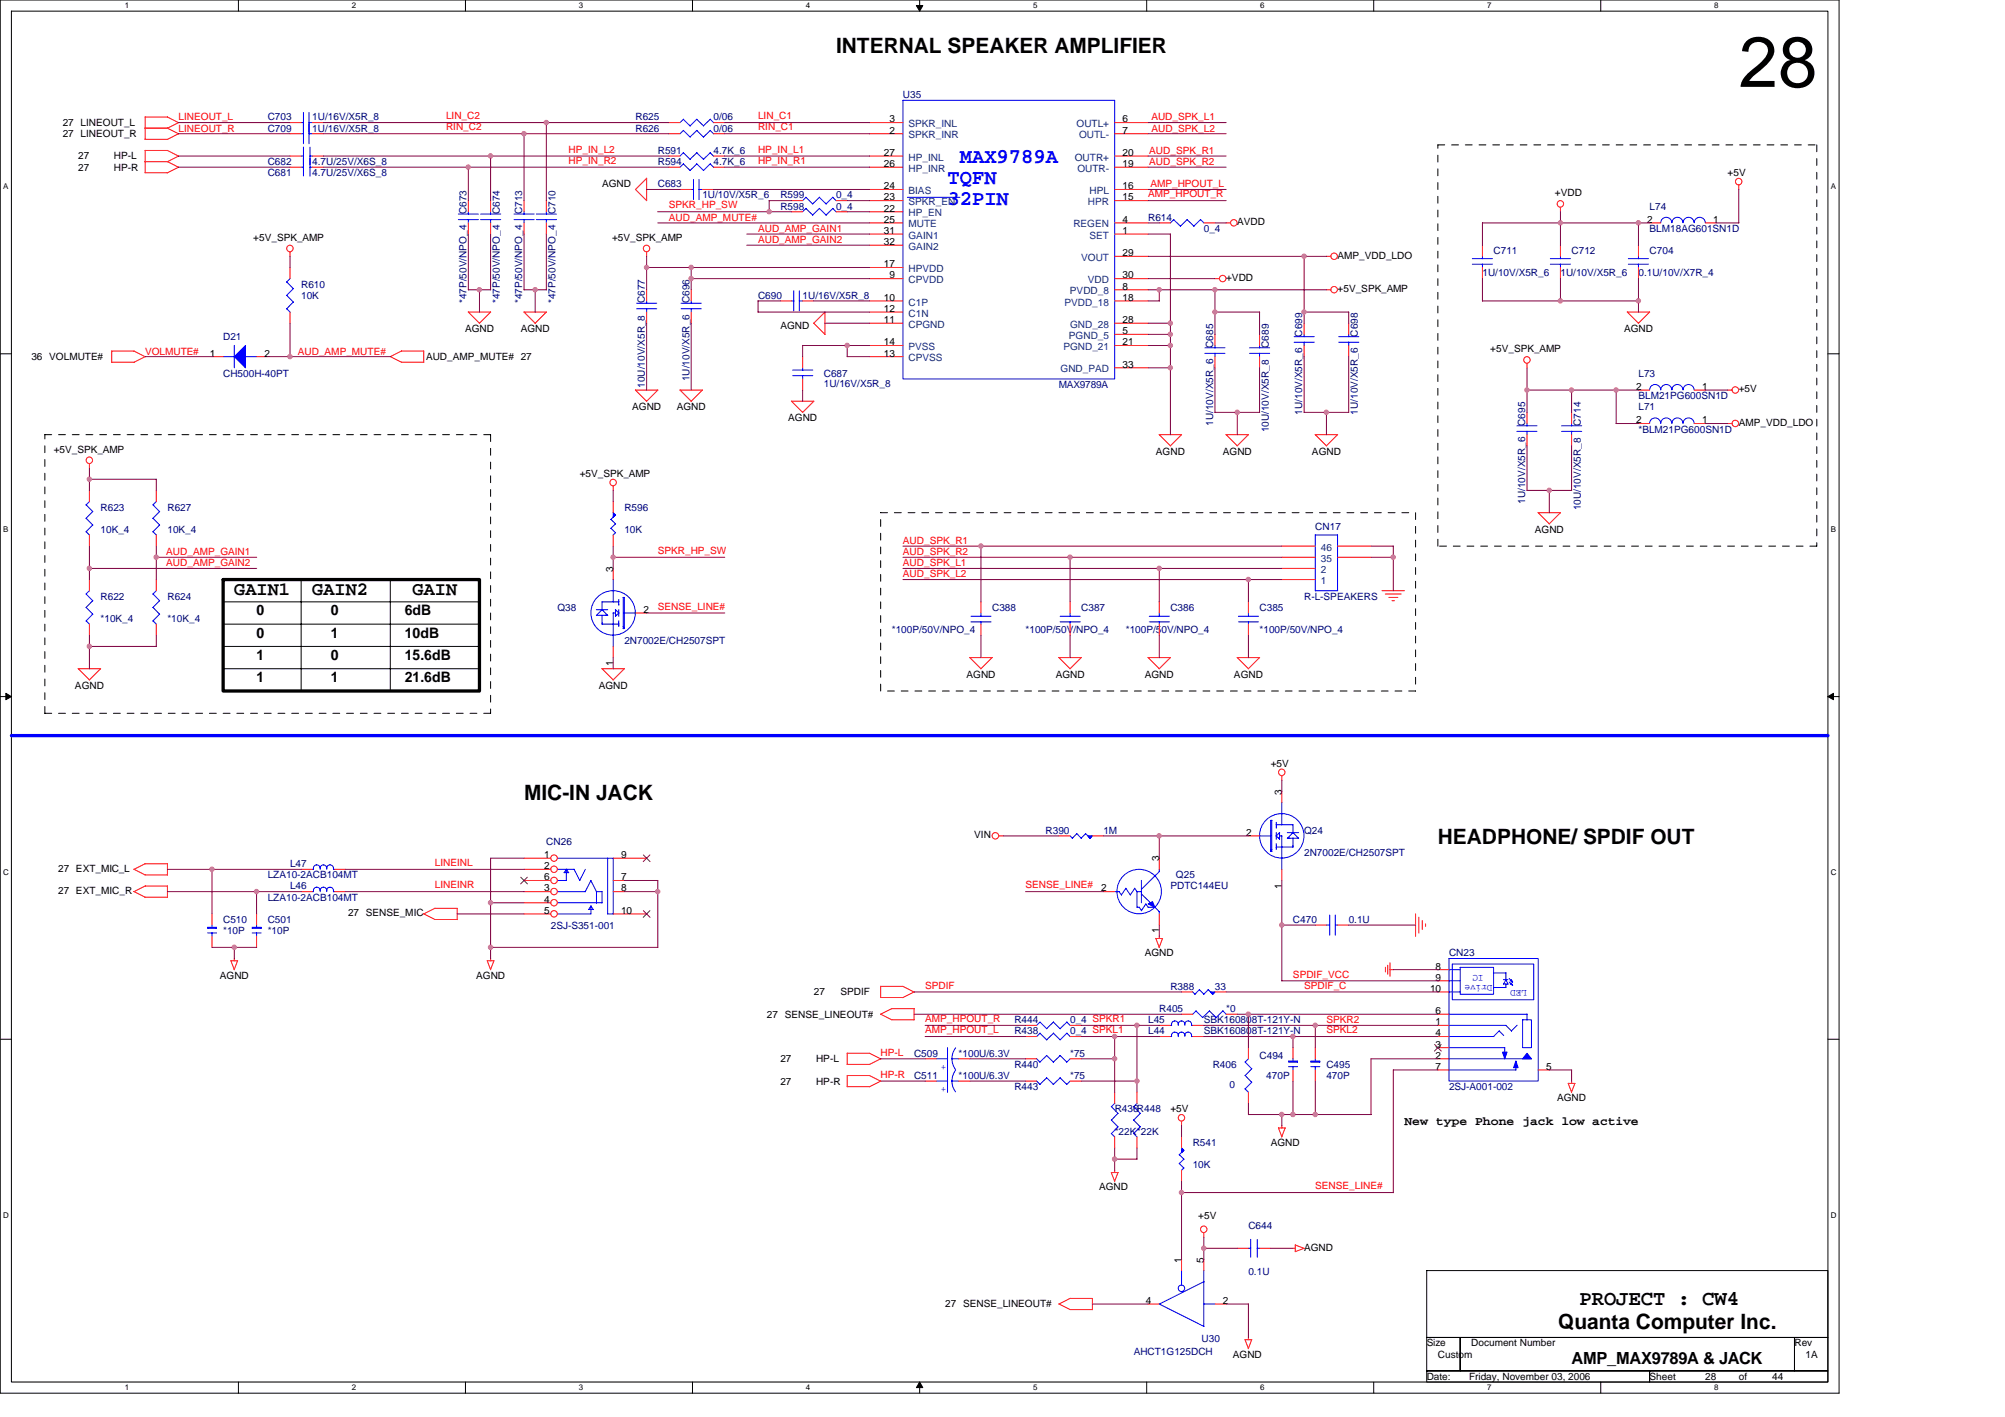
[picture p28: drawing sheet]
<svg xmlns="http://www.w3.org/2000/svg" width="297mm" height="210mm" viewBox="0 0 297 210" stroke-linecap="round" stroke-linejoin="round" font-family="sans-serif">
<defs><g id="words">
<text font-size="10.6" x="257.6" y="12.9">28</text>
<g font-size="3.1">
<text x="123.9" y="7.9">INTERNAL SPEAKER AMPLIFIER</text>
<text x="77.6" y="118.5">MIC-IN JACK</text>
<text x="213" y="125.1">HEADPHONE/ SPDIF OUT</text>
<text x="230.8" y="196.9">Quanta Computer Inc.</text>
<text x="234" y="193.3">PROJECT : CW4</text>
</g>
<g font-size="3.1" fill="#00f">
<text x="140.4" y="27.3">TQFN</text>
<text x="142.2" y="24.1">MAX9789A</text>
<text x="140.4" y="30.4">32PIN</text>
</g>
<g font-size="2.8">
<text x="34.7" y="88.2">GAIN1</text>
<text x="46.3" y="88.2">GAIN2</text>
<text x="61.1" y="88.2">GAIN</text>
</g>
<text font-size="2.5" x="232.8" y="202.1">AMP_MAX9789A &amp; JACK</text>
<g font-size="2.1">
<text x="38" y="94.4">0</text>
<text x="38" y="91.1">0</text>
<text x="49" y="94.4">1</text>
<text x="49" y="91.1">0</text>
<text x="60" y="94.4">10dB</text>
<text x="60" y="91.1">6dB</text>
<text x="38" y="101">1</text>
<text x="38" y="97.7">1</text>
<text x="49" y="101">1</text>
<text x="49" y="97.7">0</text>
<text x="60" y="101">21.6dB</text>
<text x="60" y="97.7">15.6dB</text>
</g>
<text font-size="1.8" x="208.1" y="166.6">New type Phone jack low active</text>
<g font-size="1.5" fill="#f00">
<text x="26.5" y="17.8">LINEOUT_L</text>
<text x="66.1" y="17.7">LIN_C2</text>
<text x="112.3" y="17.7">LIN_C1</text>
<text x="170.6" y="17.8">AUD_SPK_L1</text>
<text x="26.5" y="19.5">LINEOUT_R</text>
<text x="66.1" y="19.3">RIN_C2</text>
<text x="84.2" y="22.6">HP_IN_L2</text>
<text x="112.3" y="22.6">HP_IN_L1</text>
<text x="112.3" y="19.3">RIN_C1</text>
<text x="170.3" y="22.8">AUD_SPK_R1</text>
<text x="170.6" y="19.5">AUD_SPK_L2</text>
<text x="84.2" y="24.3">HP_IN_R2</text>
<text x="112.3" y="24.3">HP_IN_R1</text>
<text x="170.1" y="29.2">AMP_HPOUT_R</text>
<text x="170.3" y="24.4">AUD_SPK_R2</text>
<text x="170.4" y="27.7">AMP_HPOUT_L</text>
<text x="99.1" y="30.9">SPKR_HP_SW</text>
<text x="99.1" y="32.7">AUD_AMP_MUTE#</text>
<text x="112.3" y="34.4">AUD_AMP_GAIN1</text>
<text x="112.3" y="36">AUD_AMP_GAIN2</text>
<text x="21.5" y="52.5">VOLMUTE#</text>
<text x="44.1" y="52.5">AUD_AMP_MUTE#</text>
<text x="24.6" y="82.2">AUD_AMP_GAIN1</text>
<text x="24.6" y="83.9">AUD_AMP_GAIN2</text>
<text x="97.4" y="82.1">SPKR_HP_SW</text>
<text x="133.8" y="80.6">AUD_SPK_R1</text>
<text x="133.8" y="82.2">AUD_SPK_R2</text>
<text x="133.8" y="83.9">AUD_SPK_L1</text>
<text x="133.8" y="85.5">AUD_SPK_L2</text>
<text x="97.4" y="90.3">SENSE_LINE#</text>
<text x="64.4" y="128.3">LINEINL</text>
<text x="64.4" y="131.6">LINEINR</text>
<text x="151.9" y="131.6">SENSE_LINE#</text>
<text x="137.1" y="146.5">SPDIF</text>
<text x="191.6" y="144.8">SPDIF_VCC</text>
<text x="193.2" y="146.5">SPDIF_C</text>
<text x="137.1" y="151.4">AMP_HPOUT_R</text>
<text x="137.1" y="153.1">AMP_HPOUT_L</text>
<text x="196.5" y="151.6">SPKR2</text>
<text x="196.5" y="153.1">SPKL2</text>
<text x="130.5" y="156.4">HP-L</text>
<text x="130.5" y="159.7">HP-R</text>
<text x="194.9" y="176.2">SENSE_LINE#</text>
</g>
<g font-size="1.5" fill="#000080">
<text x="39.7" y="17.8">C703</text>
<text x="46.3" y="17.8">1U/16V/X5R_8</text>
<text x="94.1" y="17.8">R625</text>
<text x="105.7" y="17.8">0/06</text>
<text x="133.8" y="14.5">U35</text>
<text x="39.7" y="19.5">C709</text>
<text x="46.3" y="19.5">1U/16V/X5R_8</text>
<text x="94.1" y="19.5">R626</text>
<text x="97.4" y="22.8">R591</text>
<text x="105.7" y="22.8">4.7K_6</text>
<text x="105.7" y="19.5">0/06</text>
<text x="39.7" y="24.4">C682</text>
<text x="39.7" y="26.1">C681</text>
<text x="46.3" y="24.4">4.7U/25V/X6S_8</text>
<text x="46.3" y="26.1">4.7U/25V/X6S_8</text>
<text x="97.4" y="24.4">R594</text>
<text x="97.4" y="27.7">C683</text>
<text x="104.1" y="29.4">1U/10V/X5R_6</text>
<text x="105.7" y="24.4">4.7K_6</text>
<text x="115.6" y="29.4">R599</text>
<text x="123.9" y="29.4">0_4</text>
<text x="69.1" y="31.7" transform="rotate(-90 69.1 31.7)">C673</text>
<text x="74.1" y="31.7" transform="rotate(-90 74.1 31.7)">C674</text>
<text x="77.4" y="31.7" transform="rotate(-90 77.4 31.7)">C713</text>
<text x="82.3" y="31.7" transform="rotate(-90 82.3 31.7)">C710</text>
<text x="115.6" y="31.1">R598</text>
<text x="123.9" y="31.1">0_4</text>
<text x="170.1" y="32.7">R614</text>
<text x="178.3" y="34.4">0_4</text>
<text x="244.4" y="31.1">L74</text>
<text x="244.4" y="34.4">BLM18AG601SN1D</text>
<text x="219.6" y="41">1U/10V/X5R_6</text>
<text x="221.3" y="37.7">C711</text>
<text x="231.2" y="41">1U/10V/X5R_6</text>
<text x="232.8" y="37.7">C712</text>
<text x="242.7" y="41">0.1U/10V/X7R_4</text>
<text x="244.4" y="37.7">C704</text>
<text x="44.6" y="42.6">R610</text>
<text x="44.6" y="44.3">10K</text>
<text x="69.1" y="44.9" transform="rotate(-90 69.1 44.9)">*47P/50V/NPO_4</text>
<text x="74.1" y="44.9" transform="rotate(-90 74.1 44.9)">*47P/50V/NPO_4</text>
<text x="77.4" y="44.9" transform="rotate(-90 77.4 44.9)">*47P/50V/NPO_4</text>
<text x="82.3" y="44.9" transform="rotate(-90 82.3 44.9)">*47P/50V/NPO_4</text>
<text x="95.5" y="44.9" transform="rotate(-90 95.5 44.9)">C677</text>
<text x="102.1" y="44.9" transform="rotate(-90 102.1 44.9)">C696</text>
<text x="112.3" y="44.3">C690</text>
<text x="118.9" y="44.3">1U/16V/X5R_8</text>
<text x="33.1" y="50.4">D21</text>
<text x="179.7" y="51.5" transform="rotate(-90 179.7 51.5)">C685</text>
<text x="188" y="51.5" transform="rotate(-90 188 51.5)">C689</text>
<text x="192.9" y="49.9" transform="rotate(-90 192.9 49.9)">C699</text>
<text x="201.2" y="49.9" transform="rotate(-90 201.2 49.9)">C698</text>
<text x="33.1" y="55.8">CH500H-40PT</text>
<text x="95.5" y="57.4" transform="rotate(-90 95.5 57.4)">10U/10V/X5R_8</text>
<text x="102.1" y="56.5" transform="rotate(-90 102.1 56.5)">1U/10V/X5R_6</text>
<text x="122" y="55.8">C687</text>
<text x="122" y="57.3">1U/16V/X5R_8</text>
<text x="156.9" y="57.5">MAX9789A</text>
<text x="242.7" y="55.8">L73</text>
<text x="242.7" y="59.1">BLM21PG600SN1D</text>
<text x="179.7" y="63.1" transform="rotate(-90 179.7 63.1)">1U/10V/X5R_6</text>
<text x="188" y="64.1" transform="rotate(-90 188 64.1)">10U/10V/X5R_8</text>
<text x="192.9" y="61.4" transform="rotate(-90 192.9 61.4)">1U/10V/X5R_6</text>
<text x="201.2" y="61.4" transform="rotate(-90 201.2 61.4)">1U/10V/X5R_6</text>
<text x="226" y="63.1" transform="rotate(-90 226 63.1)">C695</text>
<text x="234.2" y="63.1" transform="rotate(-90 234.2 63.1)">C714</text>
<text x="242.7" y="60.8">L71</text>
<text x="242.7" y="64.1">*BLM21PG600SN1D</text>
<text x="14.9" y="75.6">R623</text>
<text x="24.8" y="75.6">R627</text>
<text x="92.5" y="75.6">R596</text>
<text x="226" y="74.6" transform="rotate(-90 226 74.6)">1U/10V/X5R_6</text>
<text x="234.2" y="75.6" transform="rotate(-90 234.2 75.6)">10U/10V/X5R_8</text>
<text x="14.9" y="78.9">10K_4</text>
<text x="24.8" y="78.9">10K_4</text>
<text x="92.5" y="78.9">10K</text>
<text x="194.9" y="78.4">CN17</text>
<text x="14.9" y="88.8">R622</text>
<text x="24.8" y="88.8">R624</text>
<text x="193.2" y="88.8">R-L-SPEAKERS</text>
<text x="14.9" y="92.1">*10K_4</text>
<text x="24.8" y="92.1">*10K_4</text>
<text x="82.6" y="90.5">Q38</text>
<text x="92.5" y="95.4">2N7002E/CH2507SPT</text>
<text x="132.1" y="93.8">*100P/50V/NPO_4</text>
<text x="147" y="90.5">C388</text>
<text x="151.9" y="93.8">*100P/50V/NPO_4</text>
<text x="160.2" y="90.5">C387</text>
<text x="166.8" y="93.8">*100P/50V/NPO_4</text>
<text x="173.4" y="90.5">C386</text>
<text x="186.6" y="90.5">C385</text>
<text x="186.6" y="93.8">*100P/50V/NPO_4</text>
<text x="80.9" y="125.2">CN26</text>
<text x="154.9" y="123.5">R390</text>
<text x="163.5" y="123.5">1M</text>
<text x="193.2" y="123.5">Q24</text>
<text x="39.7" y="130.1">LZA10-2ACB104MT</text>
<text x="43" y="128.5">L47</text>
<text x="43" y="131.8">L46</text>
<text x="173.4" y="131.8">PDTC144EU</text>
<text x="174.2" y="130.1">Q25</text>
<text x="193.2" y="126.8">2N7002E/CH2507SPT</text>
<text x="33.1" y="136.7">C510</text>
<text x="39.7" y="136.7">C501</text>
<text x="39.7" y="133.4">LZA10-2ACB104MT</text>
<text x="81.6" y="137.5">2SJ-S351-001</text>
<text x="191.6" y="136.7">C470</text>
<text x="199.8" y="136.7">0.1U</text>
<text x="33.1" y="138.4">*10P</text>
<text x="39.7" y="138.4">*10P</text>
<text x="214.7" y="141.7">CN23</text>
<text x="171.7" y="149.9">R405</text>
<text x="173.4" y="146.6">R388</text>
<text x="180" y="146.6">33</text>
<text x="181.6" y="149.9">*0</text>
<text x="150.3" y="151.6">R444</text>
<text x="150.3" y="153.2">R438</text>
<text x="158.5" y="151.6">0_4 SPKR1</text>
<text x="158.5" y="153.2">0_4 SPKL1</text>
<text x="170.1" y="153.2">L44</text>
<text x="170.1" y="151.6">L45</text>
<text x="178.3" y="153.2">SBK160808T-121Y-N</text>
<text x="178.3" y="151.6">SBK160808T-121Y-N</text>
<text x="135.4" y="156.5">C509</text>
<text x="135.4" y="159.8">C511</text>
<text x="142" y="156.5">*100U/6.3V</text>
<text x="142" y="159.8">*100U/6.3V</text>
<text x="150.3" y="161.5">R443</text>
<text x="150.3" y="158.2">R440</text>
<text x="158.5" y="159.8">*75</text>
<text x="158.5" y="156.5">*75</text>
<text x="179.7" y="158.2">R406</text>
<text x="182.1" y="161.1">0</text>
<text x="186.6" y="156.9">C494</text>
<text x="187.6" y="159.8">470P</text>
<text x="196.5" y="158.2">C495</text>
<text x="196.5" y="159.8">470P</text>
<text x="214.7" y="161.5">2SJ-A001-002</text>
<text x="165.1" y="164.8">R436R448</text>
<text x="165.1" y="168.1">*22K*22K</text>
<text x="176.7" y="169.7">R541</text>
<text x="176.7" y="173">10K</text>
<text x="185" y="182.1">C644</text>
<text x="185" y="188.9">0.1U</text>
<text x="168" y="200.8">AHCT1G125DCH</text>
<text x="178" y="198.8">U30</text>
</g>
<g font-size="1.5">
<text x="9.3" y="18.7">27 LINEOUT_L</text>
<text x="9.3" y="20.3">27 LINEOUT_R</text>
<text x="11.6" y="23.6">27</text>
<text x="16.9" y="23.6">HP-L</text>
<text x="131" y="23.1">27</text>
<text x="131.8" y="18.1">3</text>
<text x="131.8" y="19.8">2</text>
<text x="166.3" y="18.1">6</text>
<text x="166.3" y="19.8">7</text>
<text x="166.3" y="23.1">20</text>
<text x="11.6" y="25.3">27</text>
<text x="16.9" y="25.3">HP-R</text>
<text x="89.2" y="27.7">AGND</text>
<text x="131" y="24.7">26</text>
<text x="131" y="28">24</text>
<text x="131" y="29.7">23</text>
<text x="166.3" y="24.7">19</text>
<text x="166.3" y="28">16</text>
<text x="166.3" y="29.7">15</text>
<text x="230.4" y="29.1">+VDD</text>
<text x="255.9" y="26.1">+5V</text>
<text x="37.5" y="35.7">+5V_SPK_AMP</text>
<text x="90.7" y="35.7">+5V_SPK_AMP</text>
<text x="131" y="31.3">22</text>
<text x="131" y="33">25</text>
<text x="131" y="34.6">31</text>
<text x="166.3" y="33">4</text>
<text x="166.3" y="34.6">1</text>
<text x="183.3" y="33.4">AVDD</text>
<text x="244" y="33">2</text>
<text x="253.8" y="33">1</text>
<text x="131" y="36.3">32</text>
<text x="131" y="39.6">17</text>
<text x="131.8" y="41.3">9</text>
<text x="166.3" y="38">29</text>
<text x="166.3" y="41.3">30</text>
<text x="181.6" y="41.6">+VDD</text>
<text x="198.2" y="38.3">AMP_VDD_LDO</text>
<text x="131" y="44.6">10</text>
<text x="131" y="46.2">12</text>
<text x="131" y="47.9">11</text>
<text x="166.3" y="42.9">8</text>
<text x="166.3" y="44.6">18</text>
<text x="166.3" y="47.9">28</text>
<text x="198.2" y="43.3">+5V_SPK_AMP</text>
<text x="4.7" y="53.3">36 VOLMUTE#</text>
<text x="31.1" y="52.8">1</text>
<text x="39.2" y="52.8">2</text>
<text x="63.1" y="53.3">AUD_AMP_MUTE# 27</text>
<text x="68.9" y="49.2">AGND</text>
<text x="77.1" y="49.2">AGND</text>
<text x="115.6" y="48.7">AGND</text>
<text x="131" y="51.2">14</text>
<text x="131" y="52.8">13</text>
<text x="166.3" y="49.5">5</text>
<text x="166.3" y="51.2">21</text>
<text x="220.8" y="52.2">+5V_SPK_AMP</text>
<text x="240.6" y="49.2">AGND</text>
<text x="166.3" y="54.5">33</text>
<text x="242.4" y="57.8">2</text>
<text x="252.2" y="57.8">1</text>
<text x="257.6" y="58.1">+5V</text>
<text x="93.7" y="60.8">AGND</text>
<text x="100.3" y="60.8">AGND</text>
<text x="116.8" y="62.4">AGND</text>
<text x="242.4" y="62.7">2</text>
<text x="252.2" y="62.7">1</text>
<text x="257.6" y="63.1">AMP_VDD_LDO</text>
<text x="8" y="67">+5V_SPK_AMP</text>
<text x="85.9" y="70.7">+5V_SPK_AMP</text>
<text x="171.3" y="67.4">AGND</text>
<text x="181.2" y="67.4">AGND</text>
<text x="194.4" y="67.4">AGND</text>
<text x="227.4" y="78.9">AGND</text>
<text x="90.8" y="84.7" transform="rotate(-90 90.8 84.7)">3</text>
<text x="95.3" y="90.8">2</text>
<text x="90.8" y="98.6" transform="rotate(-90 90.8 98.6)">1</text>
<text x="143.2" y="100.4">AGND</text>
<text x="156.4" y="100.4">AGND</text>
<text x="169.6" y="100.4">AGND</text>
<text x="182.8" y="100.4">AGND</text>
<text x="11.1" y="102">AGND</text>
<text x="88.7" y="102">AGND</text>
<text x="188.3" y="113.6">+5V</text>
<text x="189.9" y="117.7" transform="rotate(-90 189.9 117.7)">3</text>
<text x="144.3" y="124.2">VIN</text>
<text x="184.6" y="123.8">2</text>
<text x="8.6" y="129.1">27 EXT_MIC_L</text>
<text x="80.6" y="127.1">1</text>
<text x="80.6" y="128.8">2</text>
<text x="80.6" y="130.4">6</text>
<text x="92" y="127.1">9</text>
<text x="92" y="130.4">7</text>
<text x="171.7" y="127.6" transform="rotate(-90 171.7 127.6)">3</text>
<text x="189.9" y="131.7" transform="rotate(-90 189.9 131.7)">1</text>
<text x="8.6" y="132.4">27 EXT_MIC_R</text>
<text x="51.6" y="135.7">27 SENSE_MIC</text>
<text x="80.6" y="132.1">3</text>
<text x="80.6" y="133.7">4</text>
<text x="80.6" y="135.4">5</text>
<text x="92" y="135.4">10</text>
<text x="92" y="132.1">8</text>
<text x="163.1" y="132.1">2</text>
<text x="169.6" y="141.7">AGND</text>
<text x="171.7" y="138.3" transform="rotate(-90 171.7 138.3)">1</text>
<text x="212.7" y="143.6">8</text>
<text x="32.6" y="145">AGND</text>
<text x="70.5" y="145">AGND</text>
<text x="120.6" y="147.4">27</text>
<text x="124.5" y="147.4">SPDIF</text>
<text x="211.9" y="146.9">10</text>
<text x="212.7" y="145.3">9</text>
<text x="113.6" y="150.7">27 SENSE_LINEOUT#</text>
<text x="212.7" y="151.9">1</text>
<text x="212.7" y="155.2">3</text>
<text x="212.7" y="153.5">4</text>
<text x="212.7" y="150.2">6</text>
<text x="115.6" y="160.7">27</text>
<text x="115.6" y="157.4">27</text>
<text x="120.9" y="160.7">HP-R</text>
<text x="120.9" y="157.4">HP-L</text>
<text x="212.7" y="156.8">2</text>
<text x="212.7" y="158.5">7</text>
<text x="229" y="158.5">5</text>
<text x="173.4" y="164.8">+5V</text>
<text x="230.7" y="163.1">AGND</text>
<text x="188.3" y="169.7">AGND</text>
<text x="162.8" y="176.3">AGND</text>
<text x="177.5" y="180.6">+5V</text>
<text x="193.2" y="185.3">AGND</text>
<text x="175" y="187" transform="rotate(-90 175 187)">1</text>
<text x="178.3" y="187" transform="rotate(-90 178.3 187)">5</text>
<text x="140" y="193.7">27 SENSE_LINEOUT#</text>
<text x="169.8" y="193.1">4</text>
<text x="181.2" y="193.1">2</text>
<text x="182.6" y="201.1">AGND</text>
<text x="211.4" y="199.5">Size</text>
<text x="213" y="201.1">Custom</text>
<text x="218" y="199.5">Document Number</text>
<text x="265.8" y="199.5">Rev</text>
<text x="267.5" y="201.1">1A</text>
<text x="211.4" y="204.4">Date:</text>
<text x="217.6" y="204.4">Friday, November 03, 2006</text>
<text x="244.4" y="204.4">Sheet</text>
<text x="252.6" y="204.4">28</text>
<text x="257.6" y="204.4">of</text>
<text x="262.5" y="204.4">44</text>
</g>
<g font-size="1.5" fill="#004080">
<text x="134.6" y="18.8">SPKR_INL</text>
<text x="134.6" y="20.5">SPKR_INR</text>
<text x="134.6" y="23.8">HP_INL</text>
<text x="159.2" y="23.8">OUTR+</text>
<text x="159.5" y="18.8">OUTL+</text>
<text x="159.9" y="20.5">OUTL-</text>
<text x="134.6" y="25.4">HP_INR</text>
<text x="134.6" y="28.7">BIAS</text>
<text x="159.6" y="25.4">OUTR-</text>
<text x="161.4" y="28.7">HPL</text>
<text x="134.6" y="30.4">SPKR_EN</text>
<text x="134.6" y="32">HP_EN</text>
<text x="134.6" y="33.7">MUTE</text>
<text x="134.6" y="35.3">GAIN1</text>
<text x="159" y="33.7">REGEN</text>
<text x="161.2" y="30.4">HPR</text>
<text x="161.4" y="35.3">SET</text>
<text x="134.6" y="37">GAIN2</text>
<text x="134.6" y="40.3">HPVDD</text>
<text x="134.6" y="42">CPVDD</text>
<text x="160.2" y="38.7">VOUT</text>
<text x="161.2" y="42">VDD</text>
<text x="134.6" y="45.3">C1P</text>
<text x="134.6" y="46.9">C1N</text>
<text x="157.7" y="45.3">PVDD_18</text>
<text x="158.5" y="43.6">PVDD_8</text>
<text x="134.6" y="48.6">CPGND</text>
<text x="134.6" y="51.9">PVSS</text>
<text x="134.6" y="53.5">CPVSS</text>
<text x="157.5" y="51.9">PGND_21</text>
<text x="158.4" y="50.2">PGND_5</text>
<text x="158.5" y="48.6">GND_28</text>
<text x="157.1" y="55.2">GND_PAD</text>
<text x="195.7" y="83.2">35</text>
<text x="195.7" y="81.6">46</text>
<text x="195.7" y="86.5">1</text>
<text x="195.7" y="84.9">2</text>
</g>
<g font-size="1.5" fill="#00f">
<text x="219.8" y="144.4" transform="rotate(180 219.8 144.4)">IC</text>
<text x="221.1" y="145.9" transform="rotate(180 221.1 145.9)">Drive</text>
<text x="226.2" y="146.7" transform="rotate(180 226.2 146.7)">LED</text>
<text x="140.2" y="161.8" transform="rotate(-90 140.2 161.8)">+</text>
<text x="140.2" y="158.5" transform="rotate(-90 140.2 158.5)">+</text>
</g>
<g font-size="1.2">
<text x="18.5" y="1.2">1</text>
<text x="52.1" y="1.2">2</text>
<text x="85.8" y="1.2">3</text>
<text x="119.4" y="1.2">4</text>
<text x="153.1" y="1.2">5</text>
<text x="186.7" y="1.2">6</text>
<text x="220.3" y="1.2">7</text>
<text x="254" y="1.2">8</text>
<text x=".5" y="28.1">A</text>
<text x="271.2" y="28.1">A</text>
<text x=".5" y="78.8">B</text>
<text x="271.2" y="78.8">B</text>
<text x=".5" y="129.6">C</text>
<text x="271.2" y="129.6">C</text>
<text x=".5" y="180.4">D</text>
<text x="271.2" y="180.4">D</text>
<text x="18.5" y="205.9">1</text>
<text x="52.1" y="205.9">2</text>
<text x="85.8" y="205.9">3</text>
<text x="119.4" y="205.9">4</text>
<text x="153.1" y="205.9">5</text>
<text x="186.7" y="205.9">6</text>
<text x="220.3" y="205.9">7</text>
<text x="254" y="205.9">8</text>
</g>
</g></defs>
<path d="M0 0h272.5v206.4h-272.5zM1.7 1.7h269.1v203h-269.1z" fill="none" stroke="#000" stroke-width=".15"/>
<g fill="#fff">
<path d="M18.5 .2h.6v1.3h-.6z"/>
<path d="M18.5 204.9h.6v1.3h-.6z"/>
</g>
<path d="M35.3 0v1.7M35.3 204.7v1.7" fill="none" stroke="#000" stroke-width=".15"/>
<g fill="#fff">
<path d="M52.1 .2h.7v1.3h-.7z"/>
<path d="M52.1 204.9h.7v1.3h-.7z"/>
</g>
<path d="M69 0v1.7M69 204.7v1.7" fill="none" stroke="#000" stroke-width=".15"/>
<g fill="#fff">
<path d="M85.8 .2h.6v1.3h-.6z"/>
<path d="M85.8 204.9h.6v1.3h-.6z"/>
</g>
<path d="M102.6 0v1.7M102.6 204.7v1.7" fill="none" stroke="#000" stroke-width=".15"/>
<g fill="#fff">
<path d="M119.4 .2h.6v1.3h-.6z"/>
<path d="M119.4 204.9h.6v1.3h-.6z"/>
</g>
<path d="M136.2 0v1.7M136.2 204.7v1.7" fill="none" stroke="#000" stroke-width=".15"/>
<path d="M135.8 .8h.9l-.5 .9zM136.2 204.7l.5 .8h-.9z" fill="#000" stroke="#000" stroke-width=".15"/>
<g fill="#fff">
<path d="M153.1 .2h.6v1.3h-.6z"/>
<path d="M153.1 204.9h.6v1.3h-.6z"/>
</g>
<path d="M169.9 0v1.7M169.9 204.7v1.7" fill="none" stroke="#000" stroke-width=".15"/>
<g fill="#fff">
<path d="M186.7 .2h.6v1.3h-.6z"/>
<path d="M186.7 204.9h.6v1.3h-.6z"/>
</g>
<path d="M203.5 0v1.7M203.5 204.7v1.7" fill="none" stroke="#000" stroke-width=".15"/>
<g fill="#fff">
<path d="M220.3 .2h.7v1.3h-.7z"/>
<path d="M220.3 204.9h.7v1.3h-.7z"/>
</g>
<path d="M237.1 0v1.7M237.1 204.7v1.7" fill="none" stroke="#000" stroke-width=".15"/>
<g fill="#fff">
<path d="M254 .2h.6v1.3h-.6z"/>
<path d="M254 204.9h.6v1.3h-.6z"/>
<path d="M.5 27h.7v1.3h-.7z"/>
<path d="M271.2 27h.8v1.3h-.8z"/>
<path d="M.5 77.8h.7v1.3h-.7z"/>
<path d="M271.2 77.8h.8v1.3h-.8z"/>
</g>
<path d="M0 52.4h1.7M270.8 52.4h1.7" fill="none" stroke="#000" stroke-width=".15"/>
<g fill="#fff">
<path d="M.5 128.6h.8v1.3h-.8z"/>
<path d="M271.2 128.6h.9v1.3h-.9z"/>
</g>
<path d="M0 103.2h1.7M270.8 103.2h1.7" fill="none" stroke="#000" stroke-width=".15"/>
<path d="M.9 102.7l.8 .5-.8 .5zM270.8 103.2l.8-.5v1z" fill="#000" stroke="#000" stroke-width=".15"/>
<g fill="#fff">
<path d="M.5 179.3h.8v1.3h-.8z"/>
<path d="M271.2 179.3h.9v1.3h-.9z"/>
</g>
<g fill="none" stroke="#000" stroke-width=".15">
<path d="M33.1 99.1h38M33.1 95.8h38M33.1 92.5h38M33.1 89.2h38M44.6 85.9v16.5M57.8 85.9v16.5M0 153.9h1.7M270.8 153.9h1.7M211.4 188.2h59.4v9.9h-59.4zM211.4 198.1h4.9v5h-4.9zM216.3 198.1h49.6v5h-49.6zM265.9 198.1h4.9v5h-4.9z"/>
<path d="M211.4 203.1h33v1.6h-33zM244.4 203.1h26.4v1.6h-26.4z"/>
</g>
<path d="M33.1 85.9h37.9v16.5h-37.9z" fill="none" stroke="#000" stroke-width=".49"/>
<path d="M213 21.5h56.2M269.2 21.5v59.4M6.6 64.4h66.1M72.7 64.4v41.3M130.5 75.9h79.2M209.7 75.9v26.5M213 80.9v-59.4M269.2 80.9h-56.2M6.6 105.7v-41.3M72.7 105.7h-66.1M130.5 102.4v-26.5M209.7 102.4h-79.2" fill="none" stroke="#000" stroke-width=".15" stroke-dasharray="1 1 1 1 1 1 1 1"/>
<g fill="none" stroke="#f00" stroke-width=".15">
<path d="M21.5 19h3.3l1.7 .8M21.5 17.3h3.3l1.7 .9M21.5 17.3v3.3M26.5 18.2l-1.7 .8M26.5 19.8l-1.7 .9M43 19.8h1.6M43 18.2h1.6M46.3 19.8h1.6M46.3 18.2h1.6M99.1 19.8h1.7M99.1 18.2h1.7M105.7 19.8h1.7"/>
<path d="M105.7 18.2h1.7M128.8 19.8h5M128.8 18.2h5M165.1 19.8h5M165.1 18.2h5M21.5 20.6h3.3M21.5 23.9h3.3l1.7 .9M21.5 25.6h3.3M21.5 22.3v3.3M21.5 22.3h3.3l1.7 .8M26.5 24.8l-1.7 .8M26.5 23.1l-1.7 .9"/>
<path d="M43 37.3v.7M43 39.6v1.7M43 23.1h1.6M43 24.8h1.6M46.3 23.1h1.6M46.3 24.8h1.6M69.4 29.7v1.7M69.4 33v1.7M72.7 29.7v1.7M72.7 33v1.7M77.6 29.7v1.7M77.6 33v1.7"/>
<path d="M80.9 29.7v1.7M80.9 33v1.7M94.1 28l1.7 1.7M94.1 28.1l1.7-1.7v3.3M95.8 37.3v.7M99.1 23.1h1.7M99.1 24.8h1.7M100.8 28.1h1.6M104.1 28.1h1.6M105.7 23.1h1.7M105.7 24.8h1.7M117.3 29.7h1.6"/>
<path d="M117.3 31.4h1.6M123.9 29.7h1.6M123.9 31.4h1.6M128.8 33h5M128.8 23.1h5M128.8 24.8h5M128.8 29.7h5M128.8 28.1h5M128.8 31.4h5M128.8 34.7h5M128.8 36.3h5M128.8 39.6h5"/>
<path d="M165.1 38h5M165.1 33h5M165.1 23.1h5M165.1 24.8h5M165.1 29.7h5M165.1 28.1h5M165.1 34.7h5M171.7 33h1.7M178.3 33h1.7M181.6 33h.7M196.5 38h.7M219.6 36.3v1.7"/>
<path d="M219.6 39.6v1.7M231.2 30.7v.7M231.2 36.3v1.7M231.2 39.6v1.7M242.7 36.3v1.7M242.7 39.6v1.7M244.4 33h1.6M252.6 33h1.7M257.6 27.4v.7M16.5 53.7h3.4M19.9 52l1.6 .9M19.9 52h-3.4v1.7"/>
<path d="M21.5 52.8l-1.7 .9M31.4 52.8h1.7M38 52.8h1.7M43 46.2v1.7M62.8 52v1.7h-3.3M62.8 52h-3.3l-1.7 .8 1.7 .9M72.7 46.2l-1.7 1.7M72.7 46.2h-3.3l1.6 1.7M80.9 46.2l-1.6 1.7M81 46.2h-3.4l1.7 1.7M94.1 57.8l1.7 1.6M94.1 57.8h3.4"/>
<path d="M95.8 42.9v1.7M95.8 46.2v1.7M97.4 57.8l-1.6 1.7M102.4 42.9v1.7M102.4 46.2v1.7M104.1 57.8l-1.7 1.7M104.1 57.8h-3.3l1.6 1.6M115.6 44.6h1.7M117.2 59.4l1.7 1.7M117.3 59.4h3.3M118.9 52.8v1.7M118.9 56.1v1.7"/>
<path d="M118.9 44.6h1.7M120.5 47.9l1.7 1.6M120.6 59.4l-1.7 1.7M120.6 47.9l1.6-1.7v3.4M128.8 46.2h5M128.8 41.3h5M128.8 52.8h5M128.8 44.6h5M128.8 47.9h5M128.8 51.2h5M165.1 41.3h5M165.1 42.9h5"/>
<path d="M165.1 44.6h5M165.1 47.9h5M165.1 51.2h5M165.1 49.5h5M165.1 54.5h5M180 41.3h.7M180 49.5v1.7M180 52.8v1.7M186.6 49.5v1.7M186.6 52.8v1.7M193.2 47.9v1.6M193.2 51.2v1.6"/>
<path d="M196.5 42.9h.7M199.8 47.9v1.6M199.8 51.2v1.6M226.2 53.8v.7M242.7 57.8h1.7M244.4 46.2l-1.7 1.7M244.4 46.2h-3.3l1.6 1.7M251 57.8h1.6M255.9 57.8h.7M13.2 68.7v.7M13.2 72.6v1.7M13.2 79.2v1.7"/>
<path d="M23.2 72.6v1.7M23.2 79.2v1.7M90.8 72v.7M90.8 74.3v1.6M90.8 79.2v1.7M171.7 64.4l1.7 1.6M171.7 64.4h3.4M175 64.4l-1.6 1.7M183.3 66l-1.7-1.6h3.4l-1.7 1.7M198.2 64.4l-1.7 1.7M198.2 64.4h-3.3l1.6 1.6M226.2 61.1v1.6"/>
<path d="M226.2 64.4v1.6M227.9 75.9l1.6 1.7M227.9 75.9h3.3l-1.7 1.7M232.8 61.1v1.6M232.8 64.4v1.6M242.7 62.7h1.7M251 62.7h1.6M255.9 62.7h.7M11.6 99l1.6 1.7M11.6 99.1h3.3M13.2 85.9v1.6M13.2 92.5v1.6"/>
<path d="M14.9 99.1l-1.7 1.6M23.2 85.9v1.6M23.2 92.5v1.6M89.2 99l1.6 1.7M89.2 99.1h3.3M90.8 84.2v1.7M90.8 95.8v1.6M92.5 99.1l-1.7 1.6M94.1 90.8h1.7M143.7 97.4l1.6 1.7M143.7 97.4h3.3M145.3 89.2v1.6"/>
<path d="M145.3 92.5v1.6M147 97.4l-1.7 1.7M156.9 97.4l1.6 1.7 1.7-1.7M156.9 97.4h3.3M158.5 89.2v1.6M158.5 92.5v1.6M170.1 97.4l1.6 1.7M170.1 97.4h3.3l-1.7 1.7M171.7 89.2v1.6M171.7 92.5v1.6M183.3 97.4l1.7 1.7M183.3 97.4h3.3"/>
<path d="M185 89.2v1.6M185 92.5v1.6M186.6 97.4l-1.7 1.7M189.9 85.9h5M189.9 84.2h5M189.9 82.5h5M189.9 80.9h5M198.2 82.5h4.9M198.2 80.9h4.9M204.7 87.5h3.4M205.2 88h2.4M205.8 88.5h1.3"/>
<path d="M206.2 89h.4M189.9 114.9v.7M189.9 117.2v1.7M19.8 128.8l1.7 .8M19.8 132.1l1.7 .8M21.5 129.6h3.3M21.5 132.9h3.3M21.5 128h3.3v1.6M21.5 131.3h3.3v1.6M21.5 127.9l-1.6 .9M21.5 131.2l-1.6 .9M31.4 135.4v1.6"/>
<path d="M31.4 138.7v1.6M38 135.4v1.6M38 138.7v1.6M44.6 128.8h1.7M44.6 132.1h1.7M49.6 128.8h1.6M49.6 132.1h1.6M62.8 135.4l1.6 .8M64.4 134.6h3.4l-.1 1.6h-3.3M64.4 134.5l-1.6 .9M77.6 128.8h4M77.6 132.1h4"/>
<path d="M77.6 127.1h4M77.6 130.4h4M77.6 133.7h4M77.6 135.4h4M90.8 132.1h1.7M90.8 127.1h5M90.8 130.4h1.7M90.8 135.4h5M148 123.8h.7M156.9 123.8h1.6M161.8 123.8h1.7M163.5 132.1h1.6"/>
<path d="M171.2 139l.5 1.3M171.3 139h1M171.7 127.1v1.7M171.7 135.4v1.6M171.7 138.7v.3M172.2 139l-.5 1.4M185 123.8h1.6M189.9 128.8v1.6M194.9 137h1.6M198.2 137h1.6M209.7 135.4v3.3M210.2 135.9v2.3"/>
<path d="M210.7 136.4v1.3M211.2 136.9v.3M34.2 142.3l.5 1.3M34.2 142.3h1M34.7 142v.3M35.2 142.3l-.5 1.4M72.2 142.3l.5 1.3M72.2 142.3h1l-.5 1.4M72.7 142v.3M125.5 157.7h3.3M125.5 159.3h3.3M125.5 156v1.7"/>
<path d="M125.5 159.3v1.7M125.5 156h3.3M128.8 159.3l1.7 .9M128.8 156l1.7 .9-1.7 .8M130.4 147.8h3.4M130.5 146.1v1.7M130.5 146.1h3.3l1.6 .9M132.1 149.4h3.3M132.1 149.4l-1.6 .8M135.4 149.4v1.7h-3.3l-1.7-.9M135.4 146.9l-1.7 .9M137.1 156.8h1.6"/>
<path d="M142 156.8h1.7M151.9 151.9h1.7M151.9 156.8h1.7M151.9 153.5h1.7M158.5 151.9h1.7M158.5 156.8h1.7M158.5 153.5h1.7M171.7 151.9h1.7M171.7 153.5h1.7M175 146.9h1.7M175 150.2h1.7M176.7 151.9h1.6"/>
<path d="M176.7 153.5h1.6M180 146.9h1.6M181.6 150.2h1.7M185 155.2v1.6M191.6 155.2v1.6M191.6 158.5v1.6M194.9 155.2v1.6M194.9 158.5v1.6M205.2 143.3v.7M205.6 143v1.3M205.9 143.6h.5M205.9 142.6v2"/>
<path d="M213 143.6h1.7M213 151.9h1.7M213 156.8h1.7M213 153.5h1.7M213 146.9h1.7M213 155.2h1.7M213 158.5h1.7M213 150.2h1.7M213 145.3h1.7M227.9 158.5h1.6M125.5 161h3.3M130.5 160.1l-1.7 .9"/>
<path d="M137.1 160.1h1.6M142 160.1h1.7M151.9 160.1h1.7M158.5 160.1h1.7M164.6 173.7l.5 1.3M164.7 173.7h.9l-.5 1.3M165.1 161.8v1.6M165.1 168.4v1.7M165.1 173.3v.4M168.4 161.8v1.6M168.4 168.4v1.7M175 166.1v.7"/>
<path d="M175 168.4v1.7M175 173.4v1.6M185 161.8v1.6M189.4 167.1h1l-.5 1.3zM189.9 166.7v.4M232.3 160.5h1l-.5 1.3zM232.8 160.1v.4M158.5 192.3h3.4l-.1 1.7h-3.3l-1.6-.9M158.6 192.3l-1.7 .9M170.1 193.2h1.6M175 186.6v1.6M178.3 182.6v.7"/>
<path d="M178.3 186.6v1.6M180 193.2h1.6M183.3 184.9h1.7M184.4 198.4l.6 1.4M184.5 198.5h1l-.6 1.3M185 198.1v.4M186.6 184.9h1.7M191.5 184.9h.4M191.9 184.4l1.3 .5-1.3 .5z"/>
<circle cx="42.9" cy="36.8" r=".48"/>
<circle cx="95.8" cy="36.8" r=".48"/>
<circle cx="182.8" cy="33" r=".48"/>
<circle cx="197.7" cy="38" r=".48"/>
<circle cx="231.2" cy="30.2" r=".48"/>
<circle cx="257.6" cy="26.9" r=".48"/>
<circle cx="181.1" cy="41.3" r=".48"/>
<circle cx="197.7" cy="42.9" r=".48"/>
<circle cx="226.2" cy="53.3" r=".48"/>
<circle cx="257.1" cy="57.8" r=".48"/>
<circle cx="13.2" cy="68.2" r=".48"/>
<circle cx="90.8" cy="71.5" r=".48"/>
<circle cx="257.1" cy="62.7" r=".48"/>
<circle cx="189.9" cy="114.4" r=".48"/>
<circle cx="82.1" cy="130.4" r=".48"/>
<circle cx="82.1" cy="132.1" r=".48"/>
<circle cx="82.1" cy="128.8" r=".48"/>
<circle cx="82.1" cy="135.4" r=".48"/>
<circle cx="82.1" cy="127.1" r=".48"/>
<circle cx="82.1" cy="133.7" r=".48"/>
<circle cx="147.5" cy="123.8" r=".48"/>
<circle cx="175" cy="165.6" r=".48"/>
<circle cx="178.3" cy="182.1" r=".48"/>
</g>
<g fill="none" stroke="#00f" stroke-width=".15">
<path d="M44.6 19.8h.4M44.6 18.2h.4M45 16.7v4.6M45.8 19.8h.5M45.8 18.2h.5M45.8 16.7v4.6M101.2 17.7l1.1 1M101.2 19.3l1.1 1M101.3 17.7l-.5 .5M101.3 19.3l-.5 .5M103.2 17.7l1 1M103.2 19.3l1 1"/>
<path d="M103.2 17.7l-1 .9M103.2 19.3l-1 1M105.2 19.3l.5 .5M105.2 19.3l-1 1M105.7 18.2l-.5-.5-1 .9M133.8 14.9h31.3v41.2h-31.3zM44.6 23.1h.4M44.6 24.8h.4M45 21.8v4.3M45.9 23.1h.4M45.9 24.8h.4M45.9 21.8v4.3"/>
<path d="M67.9 32.5h3M67.9 31.7h3M69.4 31.4v.3M69.4 32.5v.5M71.2 32.5h3M71.2 31.7h3M72.7 31.4v.3M72.7 32.5v.5M76.2 32.5h2.9M76.2 31.7h2.9M77.6 31.4v.3M77.6 32.5v.5"/>
<path d="M79.5 32.5h2.9M79.5 31.7h2.9M80.9 31.4v.3M80.9 32.5v.5M101.2 24.3l1.1 1M101.2 22.6l1.1 1M101.3 24.3l-.5 .5M101.3 22.6l-.5 .5M102.4 28.1h.4M102.7 26.6v3M103.2 24.3l1 1M103.2 22.6l1 1"/>
<path d="M103.2 24.3l-1 1M103.2 22.6l-1 1M103.5 28.1h.6M103.6 26.6v3M105.2 24.3l.5 .5M105.2 22.6l.5 .5M105.2 24.3l-1 1M105.2 22.6l-1 1M119.4 30.9l1 1M119.4 30.9l-.5 .5M121.4 29.2l1 1M121.4 30.9l1 1"/>
<path d="M121.4 29.2l-1 1-1-1-.5 .5M121.4 30.9l-1 1M123.4 29.2l.5 .5M123.4 30.9l.5 .5M123.4 29.2l-1 1M123.4 30.9l-1 1M134.4 29.2h7.8M175.9 32.5l1 1M175.9 32.5l-1 1-1-1-.5 .5M177.9 32.5l.5 .5M177.9 32.5l-1 1M218.1 39.1h3"/>
<path d="M218.1 38.3h3M219.6 38v.3M219.6 39.1v.5M229.7 39.1h3M229.7 38.3h3M231.2 38v.3M231.2 39.1v.5M241.2 39.1h3M241.2 38.3h3M242.7 38v.3M242.7 39.1v.5M246 33a.83 .83 0 0 1 .9-.8 .83 .83 0 0 1 .8 .8 .83 .83 0 0 1 .8-.8 .83 .83 0 0 1 .8 .8 .83 .83 0 0 1 .9-.8 .83 .83 0 0 1 .8 .8 .83 .83 0 0 1 .8-.8 .83 .83 0 0 1 .8 .8"/>
<path d="M33 52.8h1.7M34.7 51.2v3.3M36.3 52.8h1.7M42.5 41.8l1 1M42.5 43.8l1 1M42.5 45.7l.5 .5M43 41.3l-.5 .5M43.5 42.8l-1 1M43.5 44.7l-1 1.1M94.3 45.7h3M94.3 44.9h3M95.8 44.6v.3"/>
<path d="M95.8 45.7v.5M100.9 45.7h3M100.9 44.9h3M102.4 44.6v.3M102.4 45.7v.5M117.3 44.6h.3M117.4 55.6h3M117.4 54.8h3M117.6 43.1v3M118.4 44.6h.5M118.4 43.1v3M118.9 54.5v.3"/>
<path d="M118.9 55.6v.5M178.5 52.3h3M178.5 51.5h3M180 51.2v.3M180 52.3v.5M185.1 52.3h3M185.1 51.5h3M186.6 51.2v.3M186.6 52.3v.5M191.7 50.7h3M191.7 49.9h3M193.2 49.5v.4"/>
<path d="M193.2 50.7v.5M198.3 50.7h3M198.3 49.9h3M199.8 49.5v.4M199.8 50.7v.5M244.4 57.8a.83 .83 0 0 1 .8-.8 .83 .83 0 0 1 .8 .8 .83 .83 0 0 1 .9-.8 .83 .83 0 0 1 .8 .8 .83 .83 0 0 1 .8-.8 .83 .83 0 0 1 .8 .8 .83 .83 0 0 1 .9-.8 .83 .83 0 0 1 .8 .8M12.8 74.8l1 1M12.8 76.8l1 1-1.1 1M12.8 78.8l.5 .5M13.2 74.3l-.5 .5M13.7 75.8l-1 1M22.7 74.8l1 1"/>
<path d="M22.7 76.8l1 1M22.7 78.8l.5 .5M23.2 74.3l-.6 .5M23.6 75.8l-1 1M23.6 77.8l-1 1M90.5 76.9l.7 .7M90.5 78.3l.7 .6-.4 .4M90.8 75.9l.4 .4-.7 .7M91.2 77.6l-.7 .7M198.2 79.2h-3.3v8.3h3.3M198.2 79.2v8.3M224.7 63.9h3"/>
<path d="M224.7 63.1h3M226.2 62.7v.4M226.2 63.9v.5M231.3 63.9h3M231.3 63.1h3M232.8 62.7v.4M232.8 63.9v.5M244.4 62.7a.83 .83 0 0 1 .8-.8 .83 .83 0 0 1 .8 .8 .83 .83 0 0 1 .9-.8 .83 .83 0 0 1 .8 .8 .83 .83 0 0 1 .8-.8 .83 .83 0 0 1 .8 .8 .83 .83 0 0 1 .9-.8 .83 .83 0 0 1 .8 .8M12.8 88l1 1-1.1 1M12.8 90l1 1M12.8 92l.5 .5M13.2 87.5l-.5 .5"/>
<path d="M13.7 91l-1 1M22.7 88l1 1M22.7 90l1 1M22.7 92l.5 .5M23.2 87.5l-.6 .5M23.6 89l-1 1M23.6 91l-1 1M88.3 90.3h1.7M88.4 91.1h1.6M89.2 91.1v1.4M89.2 90.3l-.9 .9M89.2 90.3l.8 .9"/>
<path d="M89.2 92.5h2.5M90.8 90.8h.4M90.8 85.8v3.4M90.8 90.8v5M91.2 90.3l.5 .5M91.2 90.3v1l.5-.5M91.7 88.8v.9M91.7 90.3v1M91.7 91.9v.9M91.7 89.2h-2.5v1.1M92.3 88.5h.2v4.6M92.3 88.5v4.6"/>
<path d="M92.3 93.1h.2M92.5 90.8h1.6M143.8 91.3h3M143.8 92.1h3M145.3 90.8v.5M145.3 92.1v.4M157.1 91.3h2.9M157.1 92.1h2.9M158.5 90.8v.5M158.5 92.1v.4M170.3 91.3h2.9M170.3 92.1h2.9"/>
<path d="M171.7 90.8v.5M171.7 92.1v.4M183.5 91.3h3M183.5 92.1h3M185 90.8v.5M185 92.1v.4M189.9 118.9v3.3M30.8 138.2h1.3M31.4 137v.4M31.4 138.2v.5M37.4 138.2h1.3M38 137v.4"/>
<path d="M38 138.2v.5M47.4 128.6a.51 .51 0 0 0-.6-.5 .51 .51 0 0 0-.4 .7h-.1M47.4 128.6a.49 .49 0 0 1 .5-.5 .49 .49 0 0 1 .5 .5M47.4 128.6v.2M47.4 131.9v.2M48.4 128.6a.51 .51 0 0 1 .6-.5 .51 .51 0 0 1 .4 .7M48.4 131.9a.49 .49 0 0 0-.5-.5 .49 .49 0 0 0-.5 .5 .51 .51 0 0 0-.6-.5 .51 .51 0 0 0-.4 .7h-.1M48.4 131.9a.5 .5 0 0 1 .5-.5 .5 .5 0 0 1 .5 .5M48.4 128.6v.2M48.4 131.9v.2M49.4 128.8h.2M49.4 131.9v.2"/>
<path d="M49.4 132.1h.2M82.6 128.8h2.5M82.6 132.1h4.1M82.6 127.1h8.2v8.3M82.6 130.4h1.3M83.6 129.3h.6M83.9 128.8v1.6M83.9 128.8l.4 .5M83.9 128.8l-.3 .5M85 128.8l.9 1.6M86.7 128.8l-.8 1.7M87.5 130.4l.9 1.7v1.7"/>
<path d="M87.5 130.4l-.8 1.7M87.5 134.2l.4 .5h-.7l.3-.5v1.2h-4.9M88.3 132.1h.9v1.7l-6.6-.1M90 127.1v8.3h.8M158.5 123.8l.4 .4M160.2 124.2l-.7-.7-.6 .7M160.8 123.5l.7 .7M160.8 123.5l-.6 .7M161.8 123.8l-.3 .4M165.1 132.1h.7M165.8 132.1l.4 .5M166.8 131.6l.7 1"/>
<path d="M166.8 131.6l-.7 1M168.1 131.6l.4 .5M168.1 131.6l-.7 1M168.4 134.4h.4M168.8 134.4l.3 .5M169.1 130.4v3.3M169.1 132.4l1.4 1.4M169.1 132.1h-.7v2.3M169.8 133.9l.3 .5M169.8 133.9l-.7 1M170.1 134.4h1M171.1 134.4l.7 .7"/>
<path d="M171.7 128.8v.3M171.7 135v.4M171.8 129.1l-2.7 2.6M186.6 123.8h1.7M188.4 121.5v4.7l-.2-.1M188.4 121.5h-.1v4.6M189.1 122.2h2.5M189.1 123.8l.5 .5M189.1 121.8v.9M189.1 123.3v1M189.1 125v.8M189.6 123.8h.3"/>
<path d="M189.6 123.3v1M189.6 123.3l-.5 .5M189.9 123.8v5M190.7 124.2l.9-.9 .8 .9M190.7 123.3h1.7M190.7 124.2h1.7M191.6 122.2v1.2M191.6 124.1v1.4h-2.5M196.5 137h.5M197 135.6v2.9M197.8 137h.4M197.8 135.6v2.9"/>
<path d="M138.7 156.8h1.7M140.4 155.2v6.6M141 156.8h1M141.6 155.2a2.64 2.64 0 0 0-.6 1.6 2.65 2.65 0 0 0 .6 1.6M141.6 158.5a2.64 2.64 0 0 0-.6 1.6 2.65 2.65 0 0 0 .6 1.6M153.6 156.8l.5 .5M153.6 153.5l.5-.5 1 1.1 1-1.1 1 1.1M154.1 151.4l1 1M154.1 151.4l-.5 .5M155 159.6l1.1 1M155 156.3l1.1 1M155.1 159.7l-1.1 1"/>
<path d="M155.1 156.4l-1.1 1M156.1 151.4l1 1M156.1 151.4l-1 1M157 159.6l1 1M157 156.3l1 1M157.1 159.7l-1.1 1M157.1 156.4l-1.1 1M158 151.4l.6 .5M158 153.1l.6 .5M158.1 151.4l-1 1M158.1 153l-1 1M158.5 156.8l-.5 .6"/>
<path d="M173.4 153.5h.2M173.4 151.9h.2M174.6 151.7a.51 .51 0 0 0-.6-.5 .51 .51 0 0 0-.4 .7M174.6 151.7a.49 .49 0 0 1 .4-.5 .49 .49 0 0 1 .5 .5M174.6 151.7v.2M174.6 153.4v.2M175.5 153.4a.49 .49 0 0 0-.5-.5 .49 .49 0 0 0-.4 .5 .51 .51 0 0 0-.6-.5 .51 .51 0 0 0-.4 .6M175.5 153.4a.5 .5 0 0 1 .5-.5 .5 .5 0 0 1 .5 .5M175.5 151.7a.51 .51 0 0 1 .6-.5 .51 .51 0 0 1 .4 .7M175.5 151.7v.2M175.5 153.4v.1M176.5 153.4v.1h.2"/>
<path d="M176.5 151.9h.2M176.7 146.9l.3 .4M176.7 150.2l.5-.5 1 1 1-1 1 1M177.7 146.6l.6 .7M177.7 146.6l-.7 .7M179 146.6l.7 .7M179 146.6l-.7 .7M180 146.9l-.4 .4M181.2 149.8l.5 .5M181.2 149.7l-1 1M184.4 159.3l1 1M184.4 157.3l1 1"/>
<path d="M185 156.8l-.5 .5M185.5 158.3l-1 1M190.9 158h1.3M191.6 156.8v.4M191.6 158v.5M194.2 158h1.3M194.9 156.8v.4M194.9 158v.5M214.7 142h13.2v18.1h-13.2zM214.7 153.5h6.6M214.7 156.8h12.2M214.7 151.9h8.4"/>
<path d="M214.7 155.2h8.2v.7M214.7 150.2h11.5M214.7 146.9h1.6M214.7 143.6h1.6M214.7 145.3h1.6M214.7 158.5h9.9M215.2 142.8h12v5.3h-12zM216.3 143.3h5v4h-5zM221.3 146.3h1.8M221.3 144.1h1.8M222.7 145.1h.7M222.8 153.4l-.7-.7-.8 .8"/>
<path d="M223.1 151.9l.8 .8M223.1 144.1v1l.3 .7h-.7l.4-.7M223.1 145.8v.5M223.6 144.9l.5 .6M223.6 145.5l.5 .5M223.9 145.1l.2 .4-.4-.2M223.9 145.6l.2 .3-.4-.1M224.6 158.1v.4M224.8 151.9l-.9 .8M225.6 151.1h1.3v4.1h-1.3zM226.2 150.2v.9M138.7 160.1h1.7"/>
<path d="M141 160.1h1M153.6 160.1l.5 .5M158.5 160.1l-.5 .6M164.6 167.9l.5 .5M164.6 165.9l1 1M164.6 163.9l1 1-.9 1M165.2 163.4l-.5 .5M165.6 166.9l-.9 1M167.9 167.9l.5 .5M167.9 165.9l1 1M167.9 163.9l1 1M168.5 163.4l-.5 .5"/>
<path d="M168.9 166.9l-.9 1M168.9 164.9l-.9 1M174.7 171l.7 .7M174.7 172.4l.7 .6M175 170.1l.4 .3M175.4 170.4l-.7 .7M175.4 171.7l-.7 .7M175.4 173l-.4 .4M184.4 161.3l.6 .5M185.5 160.3l-1 1M171.7 193.2l6.7 3.3M175 188.2v2.2"/>
<path d="M178.3 188.2v8.3M178.3 189.9l-6.6 3.3M178.3 193.2h1.7M185 184.9h.3M185.3 183.6v2.6M186.2 184.9h.4M186.3 183.6v2.6"/>
<circle cx="90.8" cy="90.8" r="3.3"/>
<circle cx="168.8" cy="132.1" r="3.3"/>
<circle cx="189.9" cy="123.8" r="3.3"/>
<circle cx="175" cy="190.8" r=".48"/>
</g>
<g fill="#00f" stroke="#00f" stroke-width=".15">
<path d="M190.9 157.2v.1h1.3v-.1z" fill-rule="evenodd"/>
<path d="M34.7 52.8l1.7-1.6v3.3z" fill-rule="evenodd"/>
<path d="M37.4 137.4v.1h1.3v-.1z" fill-rule="evenodd"/>
<path d="M170.1 133.9l.6-.3 .4 .8z" fill-rule="evenodd"/>
<path d="M179.3 146.9h.7l-.3 .4z" fill-rule="evenodd"/>
<path d="M194.2 157.2v.1h1.3v-.1z" fill-rule="evenodd"/>
<path d="M175 170.1l.4 .3-.4 .3 .4-.3-.4 .3z" fill-rule="evenodd"/>
<path d="M30.8 137.4v.1h1.3v-.1z" fill-rule="evenodd"/>
<path d="M90.8 75.9l.4 .4-.4 .3 .4-.3-.4 .3z" fill-rule="evenodd"/>
<path d="M161.2 123.8h.6l-.3 .4z" fill-rule="evenodd"/>
<path d="M222.6 155.9h.7l-.4 .9z" fill-rule="evenodd"/>
<path d="M226.2 156l.7 .8h-1.3z" fill-rule="evenodd"/>
<path d="M224.6 157.2l.3 1h-.7l.4-1v.5z" fill-rule="evenodd"/>
</g>
<path d="M77.1 129.9l1 1M78.1 129.9l-1 1M95.3 126.6l1 1M95.3 134.9l1 1M96.3 126.6l-1 1M96.3 134.9l-1 1M212.5 154.7l1 1M213.5 154.7l-1 1" fill="none" stroke="#804000" stroke-width=".15"/>
<path d="M1.7 109h269.1" fill="none" stroke="#00f" stroke-width=".49"/>
<g fill="none" stroke="#800040" stroke-width=".15">
<path d="M26.5 18.2h16.5M26.5 19.8h16.5M47.9 18.2h51.2M47.9 19.8h51.2M77.6 19.8v9.9M80.9 18.2v11.5M107.4 18.2h21.4M107.4 19.8h21.4M170.1 18.2h11.5M170.1 19.8h11.5M26.4 23.1h16.6M26.4 24.8h16.6"/>
<path d="M43 38v1.6M47.9 23.1h51.2M47.9 24.8h51.2M69.4 24.8v4.9M69.4 34.7v8.2M72.7 23.1v6.6M72.7 34.7v8.2M77.6 34.7v8.2M80.9 34.7v8.2M95.8 39.6h33M95.8 28.1h5M95.8 38v4.9"/>
<path d="M97.4 31.4h19.9M97.4 33h31.4M102.4 39.6v3.3M105.7 28.1h23.1M107.4 23.1h21.4M107.4 24.8h21.4M110.6 34.7h18.2M110.6 36.3h18.2M113.9 29.7h3.4M114 29.7v1.7M125.5 29.7h3.3M125.5 31.4h3.3"/>
<path d="M170.1 28.1h11.5M170.1 23.1h11.5M170.1 29.7h11.5M170.1 24.8h11.5M170.1 34.7h3.3v29.7M170.1 33h1.7M170.1 38h26.4M180 33h1.7M193.2 38v9.9M231.2 31.4v4.9M242.7 33v3.3M244.4 33h-24.8v3.3"/>
<path d="M254.3 33h3.3M257.6 28.1v4.9M21.5 52.8h9.9M39.7 52.8h18.1M43 47.9v5M69.4 42.9h3.3M71 42.9v3.3M77.6 42.9h3.4M79.3 42.9v3.3M95.8 47.9v9.9M102.4 41.3h26.4M102.4 47.9v9.9"/>
<path d="M112.3 44.6h3.3M112.3 44.6v1.6h16.5M118.9 51.2h9.9M118.9 51.2v1.6M118.9 57.8v1.7M120.5 44.6h8.3M122.2 47.9h6.6M125.5 52.8h3.3M125.5 51.2v1.6M170.1 41.3h9.9M170.1 47.9h3.3M170.1 42.9h26.4"/>
<path d="M170.1 49.5h3.3M170.1 51.2h3.3M170.1 44.6h1.7M170.1 54.5h3.3M171.7 42.9v1.7M180 46.2h6.6M180 42.9v6.7M180 54.5v6.6M186.6 46.2v3.4M186.6 54.5v6.6M193.2 46.2h6.6v1.7M193.2 52.8v8.3"/>
<path d="M199.8 52.8v8.3M219.6 41.3v3.3h23.2M226.2 57.8h16.6M226.2 54.5v6.6M231.2 41.3v3.3M232.8 57.8v3.3M239.4 57.8v4.9M242.7 41.3v4.9M252.6 57.8h3.4M13.2 69.3v3.4M13.2 71h10M23.2 71v1.7"/>
<path d="M90.8 72.6v1.7M180 61.1h6.6M183.3 61.1v3.3M193.2 61.1h6.6M196.5 61.1v3.3M226.2 72.6h6.7M226.2 66v6.7M229.5 72.6v3.4M232.8 66v6.7M239.4 62.7h3.3M252.6 62.7h3.4M13.2 80.9v5"/>
<path d="M13.2 94.1v5M13.2 84.2h24.8M13.2 95.8h10M23.2 82.5h14.8M23.2 80.9v5M23.2 94.1v1.7M90.8 82.5h16.6M90.8 80.9v3.3M90.8 97.4v1.7M95.8 90.8h11.6M133.8 82.5h56.1M133.8 84.2h56.1"/>
<path d="M133.8 80.9h56.1M133.8 85.9h56.1M145.3 80.9v8.3M145.3 94.1v3.3M158.5 82.5v6.7M158.5 94.1v3.3M171.7 84.2v5M171.7 94.1v3.3M185 85.9v3.3M185 94.1v3.3M203.1 82.5h3.3M203.1 80.9h3.3"/>
<path d="M206.4 80.9v6.6M189.9 115.6v1.6M24.8 132.1h19.8M24.8 128.8h19.8M31.4 128.8v6.6M38 132.1v3.3M51.2 132.1h26.5M51.2 128.8h26.5M67.7 135.4h10M72.7 133.7h5M77.7 127.1h-5v14.9M92.5 132.1h5"/>
<path d="M92.5 130.4h5M97.4 130.4v10M148.6 123.8h8.3M151.9 132.1h11.6M163.5 123.8h21.5M171.7 123.8v3.3M171.7 137v1.7M189.9 130.4v14.9h23.1M189.9 137h5M199.8 137h9.9M31.4 140.3h6.6M34.7 140.3v1.7"/>
<path d="M72.7 140.3h24.8M130.5 156.8h6.6M135.4 150.2h39.7M135.4 146.9h39.7M137.1 151.9h14.8M137.1 153.5h14.8M143.7 156.8h8.3M160.2 151.9h11.6M160.2 153.5h11.6M160.2 156.8h5M165.1 153.5v8.3M168.4 151.9v9.9"/>
<path d="M178.3 151.9h34.7M178.3 153.5h34.7M181.6 146.9h31.4M183.3 150.2h29.7M185 150.2v5M191.6 153.5v1.7M194.9 151.9v3.3M206.4 143.6h6.6M213 158.5h-6.6v18.2M213 156.8h-9.9v8.3M229.5 158.5h3.4M232.8 158.5v1.7"/>
<path d="M130.5 160.1h6.6M143.7 160.1h8.3M160.2 160.1h8.3M165.1 170.1v3.3M168.4 170v1.7h-3.3M175 166.8v1.6M175 175v11.6M175 176.7h31.4M185 163.4v1.7h18.1M189.9 165.1v1.7M191.6 160.1v5M194.9 160.1v5"/>
<path d="M161.8 193.2h8.3M178.3 183.3v3.3M178.3 184.9h5M181.6 193.2h3.4v4.9M188.3 184.9h3.3"/>
</g>
<g fill="#f0f" stroke="#f0f" stroke-width=".15">
<circle cx="13.2" cy="95.7" r=".33"/>
<circle cx="23.1" cy="82.5" r=".33"/>
<circle cx="80.9" cy="18.2" r=".33"/>
<circle cx="226.2" cy="57.8" r=".33"/>
<circle cx="232.8" cy="57.8" r=".33"/>
<circle cx="173.4" cy="49.5" r=".33"/>
<circle cx="173.4" cy="51.2" r=".33"/>
<circle cx="102.4" cy="41.3" r=".33"/>
<circle cx="158.5" cy="82.5" r=".33"/>
<circle cx="79.3" cy="42.9" r=".33"/>
<circle cx="196.5" cy="61.1" r=".33"/>
<circle cx="13.2" cy="71" r=".33"/>
<circle cx="171.7" cy="84.2" r=".33"/>
<circle cx="231.2" cy="44.6" r=".33"/>
<circle cx="242.7" cy="44.6" r=".33"/>
<circle cx="13.2" cy="84.2" r=".33"/>
<circle cx="102.4" cy="39.6" r=".33"/>
<circle cx="125.5" cy="51.2" r=".33"/>
<circle cx="43" cy="52.8" r=".33"/>
<circle cx="145.3" cy="80.9" r=".33"/>
<circle cx="193.2" cy="46.2" r=".33"/>
<circle cx="193.2" cy="38" r=".33"/>
<circle cx="95.8" cy="39.6" r=".33"/>
<circle cx="71" cy="42.9" r=".33"/>
<circle cx="180" cy="46.2" r=".33"/>
<circle cx="231.2" cy="33" r=".33"/>
<circle cx="184.9" cy="85.8" r=".33"/>
<circle cx="239.4" cy="57.8" r=".33"/>
<circle cx="77.6" cy="19.8" r=".33"/>
<circle cx="113.9" cy="31.4" r=".33"/>
<circle cx="180" cy="42.9" r=".33"/>
<circle cx="191.5" cy="153.5" r=".33"/>
<circle cx="184.9" cy="150.2" r=".33"/>
<circle cx="171.7" cy="123.8" r=".33"/>
<circle cx="194.8" cy="151.9" r=".33"/>
<circle cx="191.5" cy="165.1" r=".33"/>
<circle cx="189.9" cy="137" r=".33"/>
<circle cx="31.4" cy="128.8" r=".33"/>
<circle cx="72.7" cy="140.3" r=".33"/>
<circle cx="90.8" cy="82.5" r=".33"/>
<circle cx="242.7" cy="33" r=".33"/>
<circle cx="171.7" cy="42.9" r=".33"/>
<circle cx="194.8" cy="165.1" r=".33"/>
<circle cx="229.5" cy="72.6" r=".33"/>
<circle cx="183.3" cy="61.1" r=".33"/>
<circle cx="173.4" cy="54.5" r=".33"/>
<circle cx="189.9" cy="165.1" r=".33"/>
<circle cx="72.7" cy="133.7" r=".33"/>
<circle cx="173.4" cy="47.9" r=".33"/>
<circle cx="97.4" cy="132.1" r=".33"/>
<circle cx="38" cy="132.1" r=".33"/>
<circle cx="34.7" cy="140.3" r=".33"/>
<circle cx="72.7" cy="23.1" r=".33"/>
<circle cx="69.4" cy="24.8" r=".33"/>
<circle cx="165.1" cy="153.5" r=".33"/>
<circle cx="165.1" cy="156.8" r=".33"/>
<circle cx="168.4" cy="151.9" r=".33"/>
<circle cx="168.4" cy="160.1" r=".33"/>
<circle cx="178.3" cy="184.9" r=".33"/>
<circle cx="175" cy="176.6" r=".33"/>
<circle cx="165.1" cy="171.7" r=".33"/>
<circle cx="206.4" cy="82.5" r=".33"/>
</g>
<use href="#words"/>
</svg>
